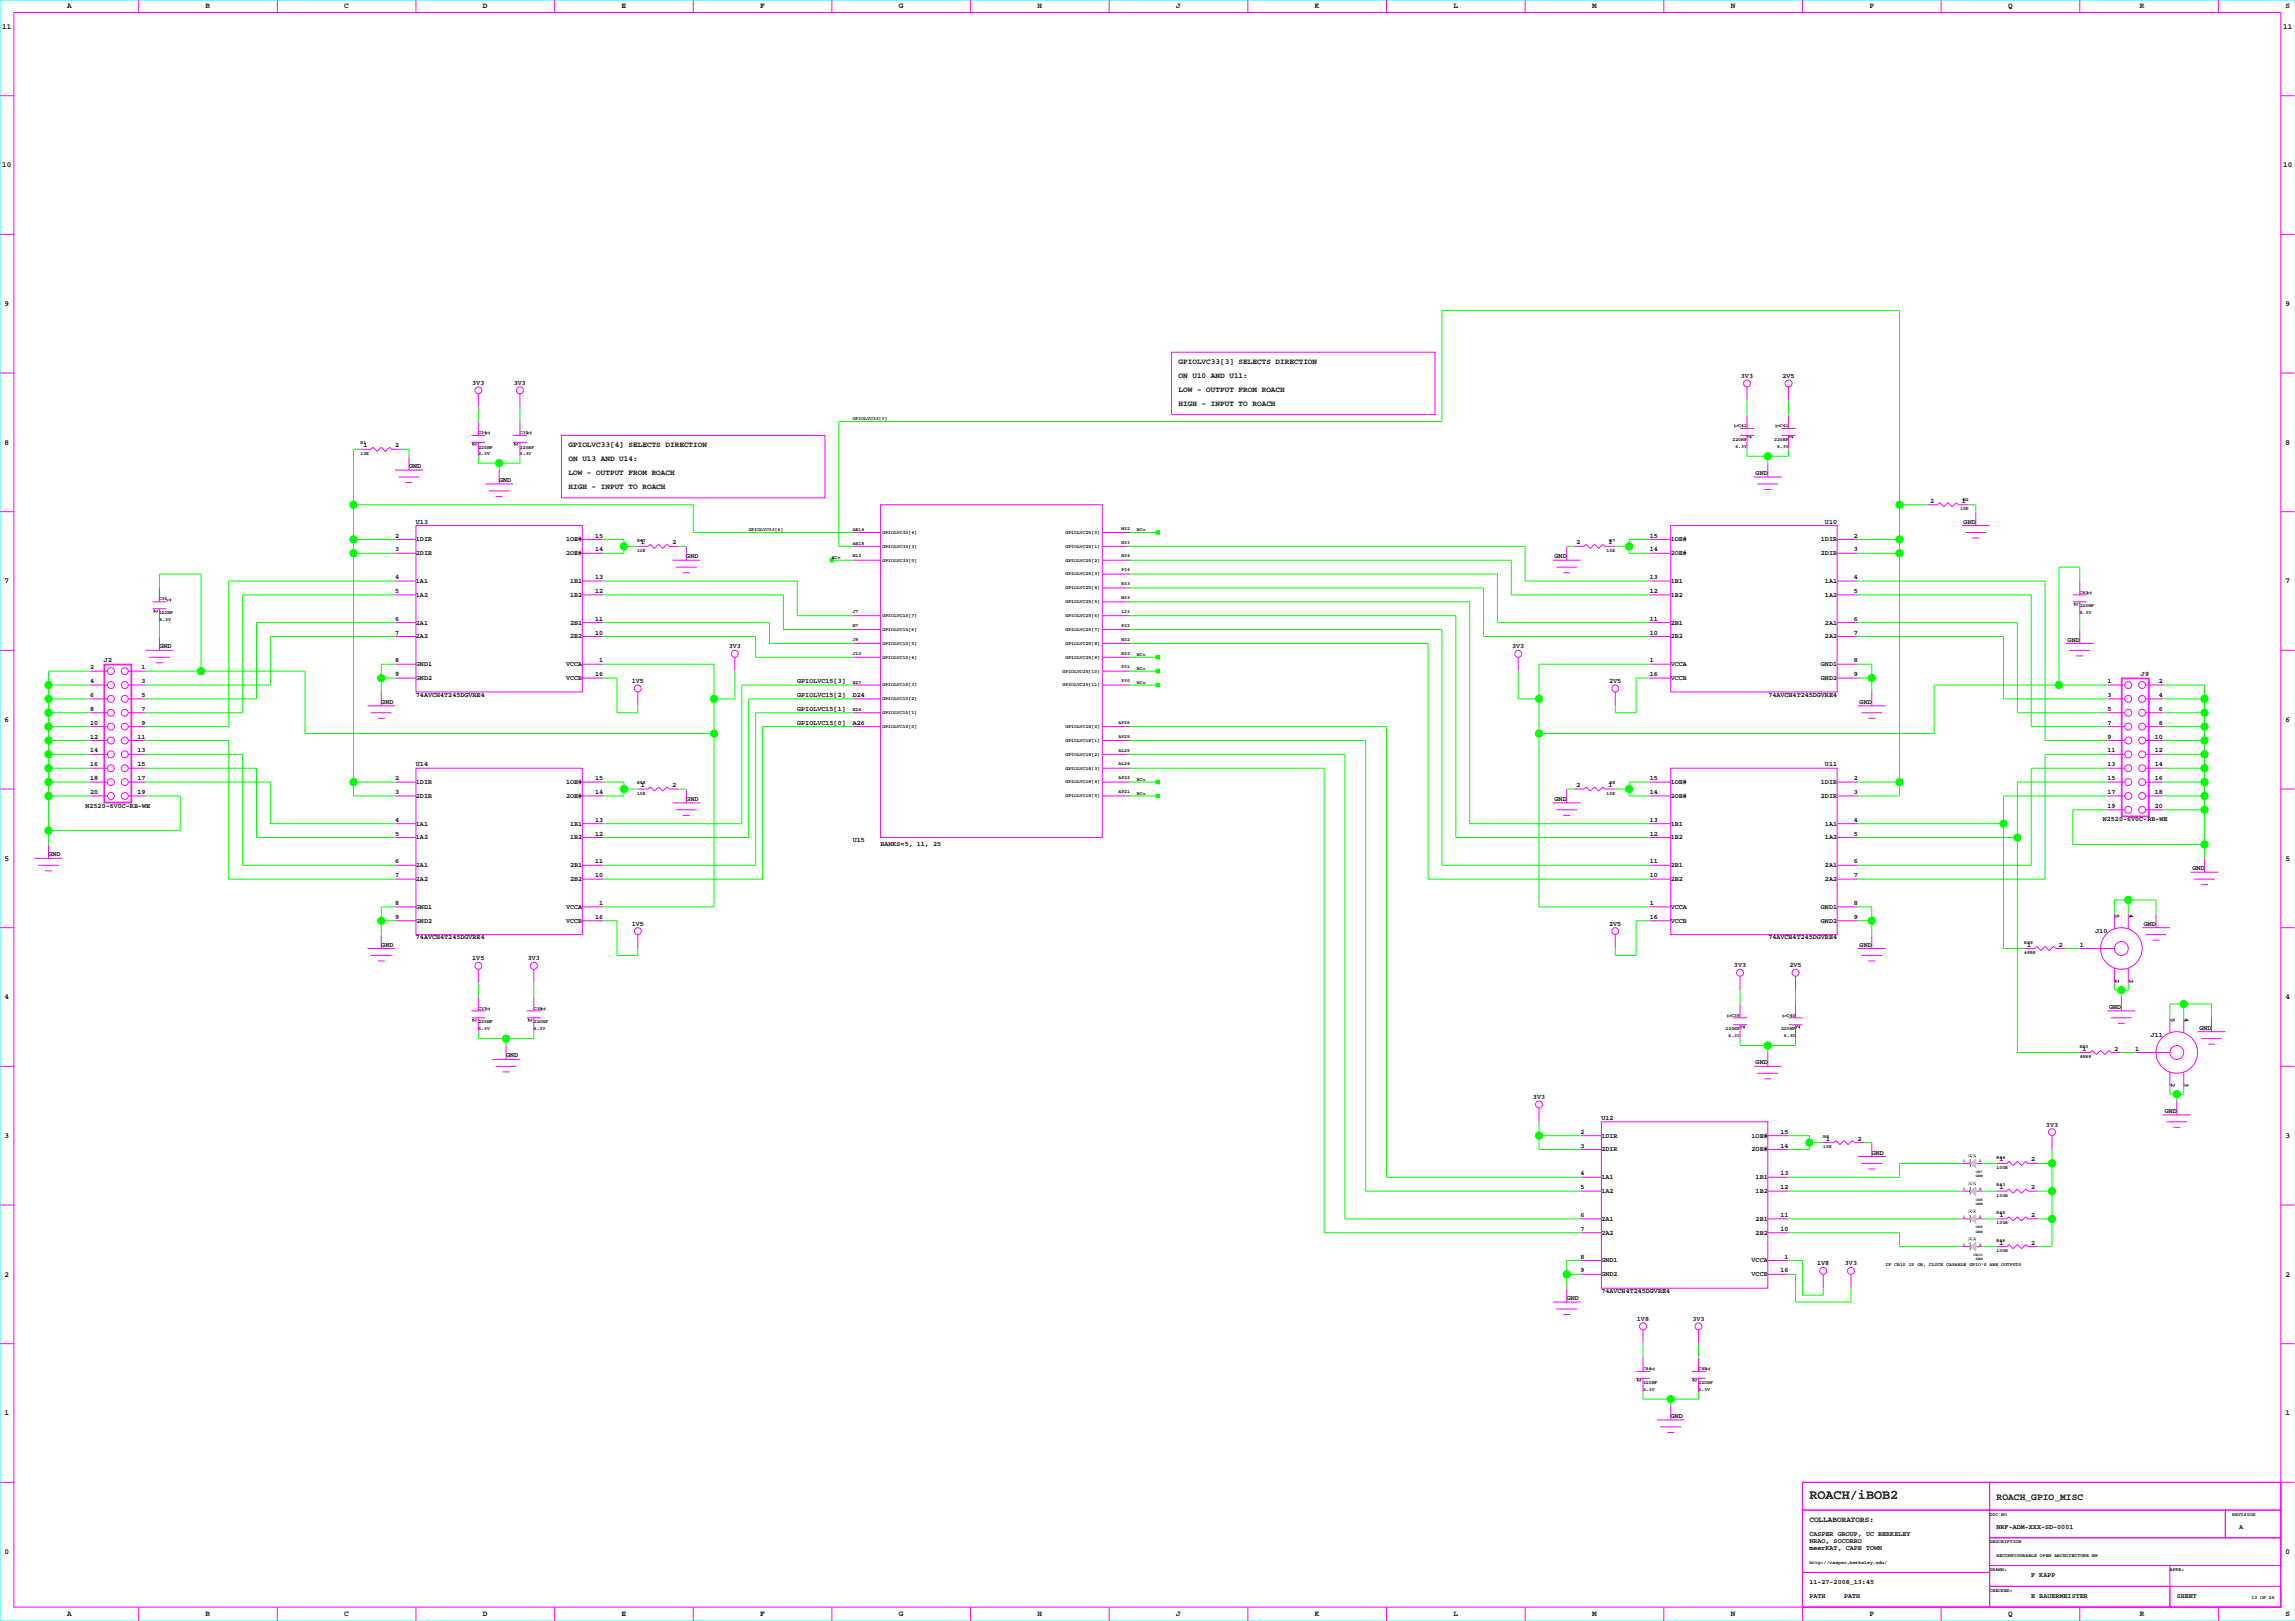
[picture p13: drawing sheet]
<svg xmlns="http://www.w3.org/2000/svg" width="841mm" height="594mm" viewBox="0 0 841 594" stroke-linecap="round" stroke-linejoin="round" font-family="sans-serif">
<defs><g id="words">
<text font-size="4.9" x="662.8" y="549.2">ROACH/iBOB2</text>
<text font-size="3.5" x="731.4" y="549.6">ROACH_GPIO_MISC</text>
<g font-size="2.8">
<text x="24.5" y="2.8">A</text>
<text x="75.3" y="2.8">B</text>
<text x="126.1" y="2.8">C</text>
<text x="176.9" y="2.8">D</text>
<text x="227.7" y="2.8">E</text>
<text x="278.5" y="2.8">F</text>
<text x="329.3" y="2.8">G</text>
<text x="380.1" y="2.8">H</text>
<text x="430.9" y="2.8">J</text>
<text x="481.6" y="2.8">K</text>
<text x="532.4" y="2.8">L</text>
<text x="583.2" y="2.8">M</text>
<text x="634" y="2.8">N</text>
<text x="684.8" y="2.8">P</text>
<text x="735.6" y="2.8">Q</text>
<text x="783.8" y="2.8">R</text>
<text x="837.2" y="2.8">S</text>
<text x=".8" y="10.5">11</text>
<text x="836.3" y="10.5">11</text>
<text x=".8" y="61.2">10</text>
<text x="836.3" y="61.2">10</text>
<text x="1.7" y="112">9</text>
<text x="837.2" y="112">9</text>
<text x="431.7" y="133.3">GPIOLVC33[3] SELECTS DIRECTION</text>
<text x="431.7" y="143.4">LOW - OUTPUT FROM ROACH</text>
<text x="431.7" y="138.4">ON U10 AND U11:</text>
<text x="431.7" y="148.5">HIGH - INPUT TO ROACH</text>
<text x="1.7" y="162.8">8</text>
<text x="208.2" y="163.8">GPIOLVC33[4] SELECTS DIRECTION</text>
<text x="837.2" y="162.8">8</text>
<text x="208.2" y="168.8">ON U13 AND U14:</text>
<text x="208.2" y="173.9">LOW - OUTPUT FROM ROACH</text>
<text x="208.2" y="179">HIGH - INPUT TO ROACH</text>
<text x="1.7" y="213.6">7</text>
<text x="837.2" y="213.6">7</text>
<text x="1.7" y="264.4">6</text>
<text x="837.2" y="264.4">6</text>
<text x="1.7" y="315.2">5</text>
<text x="837.2" y="315.2">5</text>
<text x="1.7" y="366">4</text>
<text x="837.2" y="366">4</text>
<text x="1.7" y="416.8">3</text>
<text x="837.2" y="416.8">3</text>
<text x="1.7" y="467.5">2</text>
<text x="837.2" y="467.5">2</text>
<text x="1.7" y="518.3">1</text>
<text x="837.2" y="518.3">1</text>
<text x="662.8" y="557.4">COLLABORATORS:</text>
<text x="1.7" y="569.1">0</text>
<text x="837.2" y="569.1">0</text>
<text x="24.5" y="592">A</text>
<text x="75.3" y="592">B</text>
<text x="126.1" y="592">C</text>
<text x="176.9" y="592">D</text>
<text x="227.7" y="592">E</text>
<text x="278.5" y="592">F</text>
<text x="329.3" y="592">G</text>
<text x="380.1" y="592">H</text>
<text x="430.9" y="592">J</text>
<text x="481.6" y="592">K</text>
<text x="532.4" y="592">L</text>
<text x="583.2" y="592">M</text>
<text x="634" y="592">N</text>
<text x="684.8" y="592">P</text>
<text x="735.6" y="592">Q</text>
<text x="783.8" y="592">R</text>
<text x="837.2" y="592">S</text>
</g>
<g font-size="2.5">
<text x="173" y="141">3V3</text>
<text x="188.2" y="141">3V3</text>
<text x="637.7" y="138.5">3V3</text>
<text x="652.9" y="138.5">2V5</text>
<text x="635.3" y="155.5" transform="rotate(90 635.3 155.5)">1</text>
<text x="650.5" y="155.5" transform="rotate(90 650.5 155.5)">1</text>
<text x="179.5" y="159.5" transform="rotate(-90 179.5 159.5)">1</text>
<text x="194.7" y="159.5" transform="rotate(-90 194.7 159.5)">1</text>
<text x="641.6" y="161" transform="rotate(-90 641.6 161)">2</text>
<text x="656.9" y="161" transform="rotate(-90 656.9 161)">2</text>
<text x="133.1" y="163.9">1</text>
<text x="144.7" y="163.9">2</text>
<text x="173.1" y="162" transform="rotate(90 173.1 162)">2</text>
<text x="188.4" y="162" transform="rotate(90 188.4 162)">2</text>
<text x="149.8" y="171.5">GND</text>
<text x="182.8" y="176.6">GND</text>
<text x="643.1" y="174">GND</text>
<text x="707" y="184.2">2</text>
<text x="718.7" y="184.2">1</text>
<text x="152.4" y="191.8">U13</text>
<text x="668.5" y="191.8">U10</text>
<text x="719.3" y="191.8">GND</text>
<text x="144.7" y="196.9">2</text>
<text x="218" y="196.9">15</text>
<text x="604.4" y="196.9">15</text>
<text x="679.1" y="196.9">2</text>
<text x="144.7" y="202">3</text>
<text x="152.4" y="203.3">2DIR</text>
<text x="152.4" y="198.3">1DIR</text>
<text x="207.4" y="198.3">1OE#</text>
<text x="207.4" y="203.3">2OE#</text>
<text x="218" y="202">14</text>
<text x="234.7" y="199.4">1</text>
<text x="246.3" y="199.4">2</text>
<text x="577.5" y="199.4">2</text>
<text x="589.1" y="199.4">1</text>
<text x="604.4" y="202">14</text>
<text x="612" y="198.3">1OE#</text>
<text x="612" y="203.3">2OE#</text>
<text x="667" y="203.3">2DIR</text>
<text x="667" y="198.3">1DIR</text>
<text x="679.1" y="202">3</text>
<text x="251.4" y="204.5">GND</text>
<text x="569.5" y="204.5">GND</text>
<text x="144.7" y="212.1">4</text>
<text x="152.4" y="213.5">1A1</text>
<text x="208.9" y="213.5">1B1</text>
<text x="218" y="212.1">13</text>
<text x="604.4" y="212.1">13</text>
<text x="612" y="213.5">1B1</text>
<text x="668.5" y="213.5">1A1</text>
<text x="679.1" y="212.1">4</text>
<text x="62.7" y="220.4" transform="rotate(-90 62.7 220.4)">1</text>
<text x="144.7" y="217.2">5</text>
<text x="152.4" y="218.6">1A2</text>
<text x="208.9" y="218.6">1B2</text>
<text x="218" y="217.2">12</text>
<text x="604.4" y="217.2">12</text>
<text x="612" y="218.6">1B2</text>
<text x="668.5" y="218.6">1A2</text>
<text x="679.1" y="217.2">5</text>
<text x="759.7" y="220.4" transform="rotate(90 759.7 220.4)">2</text>
<text x="766.1" y="217.9" transform="rotate(-90 766.1 217.9)">1</text>
<text x="56.3" y="223" transform="rotate(90 56.3 223)">2</text>
<text x="144.7" y="227.3">6</text>
<text x="218" y="227.3">11</text>
<text x="604.4" y="227.3">11</text>
<text x="679.1" y="227.3">6</text>
<text x="144.7" y="232.4">7</text>
<text x="152.4" y="233.8">2A2</text>
<text x="152.4" y="228.7">2A1</text>
<text x="208.9" y="228.7">2B1</text>
<text x="208.9" y="233.8">2B2</text>
<text x="218" y="232.4">10</text>
<text x="604.4" y="232.4">10</text>
<text x="612" y="228.7">2B1</text>
<text x="612" y="233.8">2B2</text>
<text x="668.5" y="233.8">2A2</text>
<text x="668.5" y="228.7">2A1</text>
<text x="679.1" y="232.4">7</text>
<text x="58.4" y="237.5">GND</text>
<text x="267" y="237.5">3V3</text>
<text x="553.9" y="237.5">3V3</text>
<text x="757.4" y="235">GND</text>
<text x="33" y="245.1">2</text>
<text x="38.1" y="242.6">J2</text>
<text x="51.8" y="245.1">1</text>
<text x="144.7" y="242.6">8</text>
<text x="152.4" y="244">GND1</text>
<text x="207.4" y="244">VCCA</text>
<text x="219.4" y="242.6">1</text>
<text x="604.4" y="242.6">1</text>
<text x="612" y="244">VCCA</text>
<text x="667" y="244">GND1</text>
<text x="679.1" y="242.6">8</text>
<text x="33" y="250.2">4</text>
<text x="51.8" y="250.2">3</text>
<text x="144.7" y="247.7">9</text>
<text x="152.4" y="249.1">GND2</text>
<text x="207.4" y="249.1">VCCB</text>
<text x="218" y="247.7">16</text>
<text x="231.4" y="250.2">1V5</text>
<text x="292" y="250.2">GPIOLVC15[3]</text>
<text x="589.5" y="250.2">2V5</text>
<text x="604.4" y="247.7">16</text>
<text x="612" y="249.1">VCCB</text>
<text x="667" y="249.1">GND2</text>
<text x="679.1" y="247.7">9</text>
<text x="772" y="250.2">1</text>
<text x="784.3" y="247.7">J9</text>
<text x="790.8" y="250.2">2</text>
<text x="33" y="255.3">6</text>
<text x="51.8" y="255.3">5</text>
<text x="139.7" y="257.8">GND</text>
<text x="152.4" y="255.1">74AVCH4T245DGVRE4</text>
<text x="292" y="255.3">GPIOLVC15[2]</text>
<text x="312.3" y="255.3">D24</text>
<text x="647.8" y="255.1">74AVCH4T245DGVRE4</text>
<text x="681.2" y="257.8">GND</text>
<text x="772" y="255.3">3</text>
<text x="790.8" y="255.3">4</text>
<text x="33" y="260.4">8</text>
<text x="51.8" y="260.4">7</text>
<text x="292" y="260.4">GPIOLVC15[1]</text>
<text x="772" y="260.4">5</text>
<text x="790.8" y="260.4">6</text>
<text x="33" y="265.4">10</text>
<text x="51.8" y="265.4">9</text>
<text x="292" y="265.4">GPIOLVC15[0]</text>
<text x="312.3" y="265.4">A26</text>
<text x="772" y="265.4">7</text>
<text x="790.8" y="265.4">8</text>
<text x="33" y="275.6">14</text>
<text x="33" y="270.5">12</text>
<text x="50.4" y="275.6">13</text>
<text x="50.4" y="270.5">11</text>
<text x="772" y="275.6">11</text>
<text x="772" y="270.5">9</text>
<text x="789.3" y="275.6">12</text>
<text x="789.3" y="270.5">10</text>
<text x="33" y="280.7">16</text>
<text x="50.4" y="280.7">15</text>
<text x="152.4" y="280.7">U14</text>
<text x="668.5" y="280.7">U11</text>
<text x="772" y="280.7">13</text>
<text x="789.3" y="280.7">14</text>
<text x="33" y="285.8">18</text>
<text x="50.4" y="285.8">17</text>
<text x="144.7" y="285.8">2</text>
<text x="152.4" y="287.1">1DIR</text>
<text x="207.4" y="287.1">1OE#</text>
<text x="218" y="285.8">15</text>
<text x="604.4" y="285.8">15</text>
<text x="612" y="287.1">1OE#</text>
<text x="667" y="287.1">1DIR</text>
<text x="679.1" y="285.8">2</text>
<text x="772" y="285.8">15</text>
<text x="789.3" y="285.8">16</text>
<text x="33" y="290.8">20</text>
<text x="50.4" y="290.8">19</text>
<text x="144.7" y="290.8">3</text>
<text x="152.4" y="292.2">2DIR</text>
<text x="207.4" y="292.2">2OE#</text>
<text x="218" y="290.8">14</text>
<text x="234.7" y="288.3">1</text>
<text x="246.3" y="288.3">2</text>
<text x="251.4" y="293.4">GND</text>
<text x="569.5" y="293.4">GND</text>
<text x="577.5" y="288.3">2</text>
<text x="589.1" y="288.3">1</text>
<text x="604.4" y="290.8">14</text>
<text x="612" y="292.2">2OE#</text>
<text x="667" y="292.2">2DIR</text>
<text x="679.1" y="290.8">3</text>
<text x="772" y="290.8">17</text>
<text x="789.3" y="290.8">18</text>
<text x="31.3" y="295.8">N2520-6V0C-RB-WE</text>
<text x="772" y="295.9">19</text>
<text x="789.3" y="295.9">20</text>
<text x="144.7" y="301">4</text>
<text x="152.4" y="302.4">1A1</text>
<text x="208.9" y="302.4">1B1</text>
<text x="218" y="301">13</text>
<text x="604.4" y="301">13</text>
<text x="612" y="302.4">1B1</text>
<text x="668.5" y="302.4">1A1</text>
<text x="679.1" y="301">4</text>
<text x="770.3" y="300.9">N2520-6V0C-RB-WE</text>
<text x="144.7" y="306.1">5</text>
<text x="152.4" y="307.5">1A2</text>
<text x="208.9" y="307.5">1B2</text>
<text x="218" y="306.1">12</text>
<text x="312.3" y="308.5">U15</text>
<text x="322.5" y="309.7">BANKS=5, 11, 25</text>
<text x="604.4" y="306.1">12</text>
<text x="612" y="307.5">1B2</text>
<text x="668.5" y="307.5">1A2</text>
<text x="679.1" y="306.1">5</text>
<text x="17.8" y="313.7">GND</text>
<text x="144.7" y="316.2">6</text>
<text x="152.4" y="317.6">2A1</text>
<text x="208.9" y="317.6">2B1</text>
<text x="218" y="316.2">11</text>
<text x="604.4" y="316.2">11</text>
<text x="612" y="317.6">2B1</text>
<text x="668.5" y="317.6">2A1</text>
<text x="679.1" y="316.2">6</text>
<text x="144.7" y="321.3">7</text>
<text x="152.4" y="322.7">2A2</text>
<text x="208.9" y="322.7">2B2</text>
<text x="218" y="321.3">10</text>
<text x="604.4" y="321.3">10</text>
<text x="612" y="322.7">2B2</text>
<text x="668.5" y="322.7">2A2</text>
<text x="679.1" y="321.3">7</text>
<text x="803.1" y="318.8">GND</text>
<text x="144.7" y="331.5">8</text>
<text x="152.4" y="332.9">GND1</text>
<text x="207.4" y="332.9">VCCA</text>
<text x="219.4" y="331.5">1</text>
<text x="604.4" y="331.5">1</text>
<text x="612" y="332.9">VCCA</text>
<text x="667" y="332.9">GND1</text>
<text x="679.1" y="331.5">8</text>
<text x="774.8" y="334.7" transform="rotate(90 774.8 334.7)">5</text>
<text x="779.9" y="334.7" transform="rotate(90 779.9 334.7)">4</text>
<text x="144.7" y="336.5">9</text>
<text x="152.4" y="337.9">GND2</text>
<text x="207.4" y="337.9">VCCB</text>
<text x="218" y="336.5">16</text>
<text x="231.4" y="339.1">1V5</text>
<text x="589.5" y="339.1">2V5</text>
<text x="604.4" y="336.5">16</text>
<text x="612" y="337.9">VCCB</text>
<text x="667" y="337.9">GND2</text>
<text x="679.1" y="336.5">9</text>
<text x="767.5" y="341.6">J10</text>
<text x="785.3" y="339.1">GND</text>
<text x="139.7" y="346.7">GND</text>
<text x="152.4" y="344">74AVCH4T245DGVRE4</text>
<text x="647.8" y="344">74AVCH4T245DGVRE4</text>
<text x="681.2" y="346.7">GND</text>
<text x="742.6" y="346.7">1</text>
<text x="754.2" y="346.7">2</text>
<text x="761.8" y="346.7">1</text>
<text x="173" y="351.8">1V5</text>
<text x="193.3" y="351.8">3V3</text>
<text x="635.2" y="354.3">3V3</text>
<text x="655.5" y="354.3">2V5</text>
<text x="774.8" y="358.6" transform="rotate(90 774.8 358.6)">2</text>
<text x="779.9" y="358.6" transform="rotate(90 779.9 358.6)">3</text>
<text x="179.5" y="370.3" transform="rotate(-90 179.5 370.3)">1</text>
<text x="199.8" y="370.3" transform="rotate(-90 199.8 370.3)">1</text>
<text x="632.8" y="371.3" transform="rotate(90 632.8 371.3)">1</text>
<text x="653.1" y="371.3" transform="rotate(90 653.1 371.3)">1</text>
<text x="772.6" y="369.6">GND</text>
<text x="173.1" y="372.8" transform="rotate(90 173.1 372.8)">2</text>
<text x="193.4" y="372.8" transform="rotate(90 193.4 372.8)">2</text>
<text x="639.1" y="376.8" transform="rotate(-90 639.1 376.8)">2</text>
<text x="659.4" y="376.8" transform="rotate(-90 659.4 376.8)">2</text>
<text x="795.2" y="372.8" transform="rotate(90 795.2 372.8)">5</text>
<text x="800.2" y="372.8" transform="rotate(90 800.2 372.8)">4</text>
<text x="805.6" y="377.2">GND</text>
<text x="787.9" y="379.7">J11</text>
<text x="185.4" y="387.3">GND</text>
<text x="643.1" y="389.9">GND</text>
<text x="762.9" y="384.8">1</text>
<text x="774.5" y="384.8">2</text>
<text x="782.1" y="384.8">1</text>
<text x="795.2" y="396.7" transform="rotate(90 795.2 396.7)">2</text>
<text x="800.2" y="396.7" transform="rotate(90 800.2 396.7)">3</text>
<text x="561.5" y="402.6">3V3</text>
<text x="792.9" y="407.6">GND</text>
<text x="586.6" y="410.2">U12</text>
<text x="749.4" y="412.7">3V3</text>
<text x="579" y="415.3">2</text>
<text x="586.6" y="416.7">1DIR</text>
<text x="641.6" y="416.7">1OE#</text>
<text x="652.2" y="415.3">15</text>
<text x="668.9" y="417.8">1</text>
<text x="680.6" y="417.8">2</text>
<text x="579" y="420.3">3</text>
<text x="586.6" y="421.7">2DIR</text>
<text x="641.6" y="421.7">2OE#</text>
<text x="652.2" y="420.3">14</text>
<text x="685.6" y="422.9">GND</text>
<text x="732.4" y="425.4">1</text>
<text x="744.1" y="425.4">2</text>
<text x="579" y="430.5">4</text>
<text x="586.6" y="431.9">1A1</text>
<text x="643.1" y="431.9">1B1</text>
<text x="652.2" y="430.5">13</text>
<text x="579" y="435.6">5</text>
<text x="586.6" y="437">1A2</text>
<text x="643.1" y="437">1B2</text>
<text x="652.2" y="435.6">12</text>
<text x="732.4" y="435.6">1</text>
<text x="744.1" y="435.6">2</text>
<text x="579" y="445.7">6</text>
<text x="586.6" y="447.1">2A1</text>
<text x="643.1" y="447.1">2B1</text>
<text x="652.2" y="445.7">11</text>
<text x="732.4" y="445.7">1</text>
<text x="744.1" y="445.7">2</text>
<text x="579" y="450.8">7</text>
<text x="586.6" y="452.2">2A2</text>
<text x="643.1" y="452.2">2B2</text>
<text x="652.2" y="450.8">10</text>
<text x="732.4" y="455.9">1</text>
<text x="744.1" y="455.9">2</text>
<text x="579" y="461">8</text>
<text x="653.7" y="461">1</text>
<text x="579" y="466.1">9</text>
<text x="586.6" y="462.4">GND1</text>
<text x="586.6" y="467.4">GND2</text>
<text x="641.6" y="462.4">VCCA</text>
<text x="641.6" y="467.4">VCCB</text>
<text x="652.2" y="466.1">16</text>
<text x="665.6" y="463.5">1V8</text>
<text x="675.8" y="463.5">3V3</text>
<text x="586.6" y="473.5">74AVCH4T245DGVRE4</text>
<text x="573.9" y="476.2">GND</text>
<text x="599.6" y="483.8">1V8</text>
<text x="619.9" y="483.8">3V3</text>
<text x="606.1" y="502.3" transform="rotate(-90 606.1 502.3)">1</text>
<text x="626.4" y="502.3" transform="rotate(-90 626.4 502.3)">1</text>
<text x="599.8" y="504.8" transform="rotate(90 599.8 504.8)">2</text>
<text x="620.1" y="504.8" transform="rotate(90 620.1 504.8)">2</text>
<text x="612" y="519.4">GND</text>
<text x="662.8" y="562.6">CASPER GROUP, UC BERKELEY</text>
<text x="731.4" y="560">NRF-ADM-XXX-SD-0001</text>
<text x="820.2" y="560">A</text>
<text x="662.8" y="565.1">NRAO, SOCORRO</text>
<text x="662.8" y="567.6">meerKAT, CAPE TOWN</text>
<text x="662.8" y="580.3">11-27-2008_13:45</text>
<text x="744.1" y="577.8">F KAPP</text>
<text x="662.8" y="585.4">PATH</text>
<text x="675.5" y="585.4">PATH</text>
<text x="744.1" y="585.4">E BAUERMEISTER</text>
<text x="797.4" y="585.4">SHEET</text>
</g>
<g font-size="1.8">
<text x="312.3" y="153.9">GPIOLVC33[3]</text>
<text x="175.2" y="159">C34</text>
<text x="190.5" y="159">C35</text>
<text x="634.6" y="161.5">220NF</text>
<text x="636.8" y="156.4">C42</text>
<text x="649.9" y="161.5">220NF</text>
<text x="652" y="156.4">C41</text>
<text x="132" y="166.6">10K</text>
<text x="132" y="162.8">R1</text>
<text x="175.2" y="166.6">6.3V</text>
<text x="175.2" y="164.3">220NF</text>
<text x="190.5" y="164.3">220NF</text>
<text x="190.5" y="166.6">6.3V</text>
<text x="635.7" y="164.1">6.3V</text>
<text x="650.9" y="164.1">6.3V</text>
<text x="719.1" y="183.4">R2</text>
<text x="718" y="186.9">10K</text>
<text x="274.3" y="194.5">GPIOLVC33[4]</text>
<text x="312.3" y="194.5">AE14</text>
<text x="323.3" y="195.5">GPIOLVC33[4]</text>
<text x="390.3" y="195.5">GPIOLVC25[0]</text>
<text x="410.8" y="194">M32</text>
<text x="416.5" y="194.5">NC=</text>
<text x="233.4" y="198.3">R47</text>
<text x="233.4" y="202.2">10K</text>
<text x="312.3" y="199.6">AE18</text>
<text x="323.3" y="200.6">GPIOLVC33[3]</text>
<text x="390.3" y="200.6">GPIOLVC25[1]</text>
<text x="410.8" y="199.1">N33</text>
<text x="588.5" y="202.2">10K</text>
<text x="589.6" y="198.3">R7</text>
<text x="304.7" y="204.7">NC=</text>
<text x="312.3" y="204.2">H12</text>
<text x="323.3" y="205.7">GPIOLVC33[0]</text>
<text x="390.3" y="205.7">GPIOLVC25[2]</text>
<text x="410.8" y="204.2">N34</text>
<text x="410.8" y="209.3">P34</text>
<text x="390.3" y="215.8">GPIOLVC25[4]</text>
<text x="390.3" y="210.8">GPIOLVC25[3]</text>
<text x="410.8" y="214.3">R33</text>
<text x="58.2" y="219.9">C36</text>
<text x="390.3" y="220.9">GPIOLVC25[5]</text>
<text x="410.8" y="219.4">M33</text>
<text x="761.8" y="217.4">C43</text>
<text x="58.2" y="225">220NF</text>
<text x="58.4" y="227.5">6.3V</text>
<text x="312.3" y="224.5">J7</text>
<text x="323.3" y="226">GPIOLVC15[7]</text>
<text x="390.3" y="226">GPIOLVC25[6]</text>
<text x="410.8" y="224.5">L33</text>
<text x="761.8" y="222.5">220NF</text>
<text x="761.8" y="225">6.3V</text>
<text x="312.3" y="229.6">H7</text>
<text x="323.3" y="231.1">GPIOLVC15[6]</text>
<text x="390.3" y="231.1">GPIOLVC25[7]</text>
<text x="410.8" y="229.6">P32</text>
<text x="312.3" y="239.7">J10</text>
<text x="312.3" y="234.7">J9</text>
<text x="323.3" y="236.2">GPIOLVC15[5]</text>
<text x="390.3" y="236.2">GPIOLVC25[8]</text>
<text x="410.8" y="234.7">N32</text>
<text x="410.8" y="239.7">R32</text>
<text x="323.3" y="241.2">GPIOLVC15[4]</text>
<text x="390.3" y="241.2">GPIOLVC25[9]</text>
<text x="410.8" y="244.8">P31</text>
<text x="416.5" y="240.2">NC=</text>
<text x="416.5" y="245.3">NC=</text>
<text x="312.3" y="250.4">B27</text>
<text x="323.3" y="251.4">GPIOLVC15[3]</text>
<text x="389.2" y="251.4">GPIOLVC25[11]</text>
<text x="389.2" y="246.3">GPIOLVC25[10]</text>
<text x="410.8" y="249.9">P30</text>
<text x="416.5" y="250.4">NC=</text>
<text x="323.3" y="256.5">GPIOLVC15[2]</text>
<text x="312.3" y="260.6">E24</text>
<text x="323.3" y="261.6">GPIOLVC15[1]</text>
<text x="323.3" y="266.6">GPIOLVC15[0]</text>
<text x="390.3" y="266.6">GPIOLVC18[0]</text>
<text x="409.7" y="265.1">AP26</text>
<text x="390.3" y="271.7">GPIOLVC18[1]</text>
<text x="409.7" y="270.2">AP25</text>
<text x="409.7" y="275.3">AL25</text>
<text x="390.3" y="281.9">GPIOLVC18[3]</text>
<text x="390.3" y="276.8">GPIOLVC18[2]</text>
<text x="409.7" y="280.4">AL24</text>
<text x="233.4" y="287.2">R48</text>
<text x="390.3" y="287">GPIOLVC18[4]</text>
<text x="409.7" y="285.4">AP22</text>
<text x="416.5" y="286">NC=</text>
<text x="589.6" y="287.2">R8</text>
<text x="233.4" y="291">10K</text>
<text x="390.3" y="292">GPIOLVC18[5]</text>
<text x="409.7" y="290.5">AP21</text>
<text x="416.5" y="291">NC=</text>
<text x="588.5" y="291">10K</text>
<text x="741.5" y="345.6">R49</text>
<text x="741.5" y="349.4">49R9</text>
<text x="175.2" y="369.8">C37</text>
<text x="195.5" y="369.8">C38</text>
<text x="175.2" y="374.8">220NF</text>
<text x="175.2" y="377.4">6.3V</text>
<text x="195.5" y="377.4">6.3V</text>
<text x="195.5" y="374.8">220NF</text>
<text x="632.1" y="377.4">220NF</text>
<text x="634.2" y="372.5">C39</text>
<text x="652.4" y="377.4">220NF</text>
<text x="654.5" y="372.5">C40</text>
<text x="633.2" y="379.9">6.3V</text>
<text x="653.5" y="379.9">6.3V</text>
<text x="761.8" y="383.7">R50</text>
<text x="761.8" y="387.5">49R9</text>
<text x="667.9" y="416.7">R9</text>
<text x="667.9" y="420.5">10K</text>
<text x="731.4" y="424.4">R44</text>
<text x="731.4" y="428.2">100R</text>
<text x="731.4" y="434.5">R43</text>
<text x="731.4" y="438.3">100R</text>
<text x="731.4" y="448.5">100R</text>
<text x="731.4" y="444.7">R45</text>
<text x="731.4" y="454.8">R46</text>
<text x="731.4" y="458.6">100R</text>
<text x="690.7" y="463.7">IF CR10 IS ON, CLOCK CAPABLE GPIO'S ARE OUTPUTS</text>
<text x="601.8" y="501.8">C44</text>
<text x="622.2" y="501.8">C45</text>
<text x="601.8" y="506.9">220NF</text>
<text x="601.8" y="509.4">6.3V</text>
<text x="622.2" y="509.4">6.3V</text>
<text x="622.2" y="506.9">220NF</text>
<text x="728.8" y="555.1">DOC NO</text>
<text x="817.7" y="555.1">REVISION</text>
<text x="728.8" y="565.3">DESCRIPTION</text>
<text x="662.8" y="572.9">http://casper.berkeley.edu/</text>
<text x="728.8" y="575.4">DRAWN:</text>
<text x="731.4" y="570.4">RECONFIGURABLE OPEN ARCHITECTURE HW</text>
<text x="794.8" y="575.4">APPR:</text>
<text x="728.8" y="583.1">CHECKED:</text>
<text x="824.7" y="585.6">13 OF 25</text>
</g>
<g font-size="1.4">
<text x="719.1" y="425.7">1</text>
<text x="725" y="425.7">2</text>
<text x="723.7" y="431.2">GRN</text>
<text x="723.7" y="429.6">CR7</text>
<text x="719.1" y="435.9">1</text>
<text x="725" y="435.9">2</text>
<text x="723.7" y="439.8">CR8</text>
<text x="723.7" y="441.3">GRN</text>
<text x="719.1" y="446">1</text>
<text x="723.7" y="450">CR9</text>
<text x="725" y="446">2</text>
<text x="723.7" y="451.5">GRN</text>
<text x="719.1" y="456.2">1</text>
<text x="722.9" y="460.1">CR10</text>
<text x="723.7" y="461.6">GRN</text>
<text x="725" y="456.2">2</text>
</g>
</g></defs>
<path d="M840.7 0h-840.7v593.7h840.7" fill="none" stroke="#0ff" stroke-width=".37"/>
<g fill="none" stroke="#f0f" stroke-width=".37">
<path d="M50.8 0v4.6M101.6 0v4.6M152.4 0v4.6M203.2 0v4.6M253.9 0v4.6M304.7 0v4.6M355.5 0v4.6M406.3 0v4.6M457.1 0v4.6M507.9 0v4.6M558.7 0v4.6M609.5 0v4.6"/>
<path d="M660.2 0v4.6M711 0v4.6M761.8 0v4.6M812.6 0v4.6M5.1 4.6h830.4v584h-830.4zM0 35.1h5.1M835.5 35.1h5M0 85.8h5.1M835.5 85.8h5M0 136.6h5.1M429.2 129h96.5v22.9h-96.5zM835.5 136.6h5"/>
<path d="M172.7 159.5h5.1M175.2 144.2v5.1M175.2 154.4v5.1M187.9 159.5h5.1M190.5 144.2v5.1M190.5 154.4v5.1M205.7 159.5h96.5v22.8h-96.5zM637.4 156.9h5.1M637.4 159.5h5.1M639.9 141.7v5.1M639.9 151.9v5M639.9 159.5v5.1"/>
<path d="M652.6 156.9h5.1M652.6 159.5h5.1M655.2 141.7v5.1M655.2 151.9v5M655.2 159.5v5.1M132.1 164.6h3.8l.7-.8 1.5 1.5 1.6-1.5 1.5 1.5 1.5-1.5 .8 .8h3.8M144.7 172.2h10.2M146 174.7h7.6M148.6 176.8h2.5M149.8 167.1v5.1M172.7 162h5.1M175.2 162v5.1"/>
<path d="M177.8 177.3h10.1M179 179.8h7.6M182.8 172.2v5.1M187.9 162h5.1M190.5 162v5.1M642.5 174.7h10.1M643.7 177.3h7.7M646.3 179.3h2.5M647.6 169.6v5.1M0 187.4h5.1M144.7 197.6h7.7M152.4 192.5h60.9v60.9h-60.9z"/>
<path d="M181.6 181.8h2.5M213.3 197.6h7.6M312.3 195h10.2M322.5 184.9h81.3v121.9h-81.3zM403.8 195h10.1M604.4 197.6h7.6M612 192.5h60.9v60.9h-60.9zM672.9 197.6h7.7M706 184.9h3.8l.7-.8 1.6 1.5 1.5-1.5 1.5 1.5 1.5-1.5 .8 .8h3.8M718.7 192.5h10.1M719.9 195h7.6M722.5 197.1h2.5"/>
<path d="M723.7 187.4v5.1M835.5 187.4h5M58.4 215.4v5M144.7 217.9h7.7M144.7 212.8h7.7M144.7 202.7h7.7M213.3 217.9h7.6M213.3 212.8h7.6M213.3 202.7h7.6M233.6 200.1h3.8l.8-.7 1.5 1.5 1.5-1.5 1.6 1.5 1.5-1.5 .8 .7h3.8M246.3 205.2h10.2M247.6 207.7h7.6"/>
<path d="M250.1 209.8h2.6M251.4 200.1v5.1M312.3 205.2h10.2M312.3 200.1h10.2M403.8 205.2h10.1M403.8 200.1h10.1M403.8 215.4h10.1M403.8 210.3h10.1M568.8 205.2h10.2M570.1 207.7h7.6M572.6 209.8h2.6M573.9 200.1v5.1"/>
<path d="M576.4 200.1h3.9l.7-.7 1.5 1.5 1.6-1.5 1.5 1.5 1.5-1.5 .8 .7h3.8M604.4 217.9h7.6M604.4 212.8h7.6M604.4 202.7h7.6M672.9 217.9h7.7M672.9 212.8h7.7M672.9 202.7h7.7M759.3 217.9h5.1M761.8 212.8v5.1M0 238.2h5.1M53.3 238.2h10.2M55.9 220.4h5"/>
<path d="M55.9 223h5M58.4 223v5M58.4 233.1v5.1M144.7 233.1h7.7M144.7 228h7.7M213.3 233.1h7.6M213.3 228h7.6M312.3 235.7h10.2M312.3 225.5h10.2M312.3 230.6h10.2M403.8 235.7h10.1M403.8 220.4h10.1"/>
<path d="M403.8 225.5h10.1M403.8 230.6h10.1M604.4 233.1h7.6M604.4 228h7.6M672.9 233.1h7.7M672.9 228h7.7M756.7 235.7h10.2M758 238.2h7.6M759.3 220.4h5.1M761.8 220.4v5.1M761.8 230.6v5.1M835.5 238.2h5"/>
<path d="M33 245.8h6.4M33 250.9h6.4M33 256h6.4M38.1 243.3h10.1v50.8h-10.1zM38.3 243.5h9.7v50.3h-9.7zM47 245.8h6.3M47 250.9h6.3M47 256h6.3M54.6 240.7h7.6M57.1 242.8h2.6M134.6 258.5h10.1M139.7 253.4v5.1"/>
<path d="M144.7 243.3h7.7M144.7 248.4h7.7M213.3 243.3h7.6M213.3 248.4h7.6M233.6 253.4v5.1M269.2 240.7v5.1M312.3 240.7h10.2M312.3 250.9h10.2M312.3 256h10.2M403.8 240.7h10.1M403.8 245.8h10.1M403.8 250.9h10.1"/>
<path d="M556.1 240.7v5.1M591.7 253.4v5.1M604.4 243.3h7.6M604.4 248.4h7.6M672.9 243.3h7.7M672.9 248.4h7.7M680.6 258.5h10.1M685.6 253.4v5.1M760.6 240.2h2.5M772 250.9h6.3M772 256h6.3M777.1 248.4h10.1v50.8h-10.1z"/>
<path d="M777.3 248.6h9.7v50.3h-9.7zM786 250.9h6.3M786 256h6.3M33 261.1h6.4M33 266.1h6.4M33 271.2h6.4M33 276.3h6.4M47 261.1h6.3M47 266.1h6.3M47 271.2h6.3M47 276.3h6.3M135.9 261.1h7.6"/>
<path d="M138.4 263.1h2.5M312.3 261.1h10.2M312.3 266.1h10.2M403.8 266.1h10.1M403.8 271.2h10.1M403.8 276.3h10.1M681.8 261.1h7.7M684.4 263.1h2.5M772 261.1h6.3M772 266.1h6.3M772 271.2h6.3M772 276.3h6.3"/>
<path d="M786 261.1h6.3M786 266.1h6.3M786 271.2h6.3M786 276.3h6.3M0 289h5.1M33 291.5h6.4M33 286.5h6.4M33 281.4h6.4M47 291.5h6.3M47 286.5h6.3M47 281.4h6.3M144.7 291.5h7.7"/>
<path d="M144.7 286.5h7.7M152.4 281.4h60.9v60.9h-60.9zM213.3 291.5h7.6M213.3 286.5h7.6M233.6 289h3.8l.8-.8 1.5 1.6 1.5-1.6 1.6 1.6 1.5-1.6 .8 .8h3.8M246.3 294.1h10.2M247.6 296.6h7.6M250.1 298.6h2.6M251.4 289v5.1M403.8 291.5h10.1M403.8 286.5h10.1M403.8 281.4h10.1"/>
<path d="M568.8 294.1h10.2M570.1 296.6h7.6M572.6 298.6h2.6M573.9 289v5.1M576.4 289h3.9l.7-.8 1.5 1.6 1.6-1.6 1.5 1.6 1.5-1.6 .8 .8h3.8M604.4 291.5h7.6M604.4 286.5h7.6M612 281.4h60.9v60.9h-60.9zM672.9 291.5h7.7M672.9 286.5h7.7M772 296.6h6.3M772 291.5h6.3"/>
<path d="M772 286.5h6.3M772 281.4h6.3M786 296.6h6.3M786 291.5h6.3M786 286.5h6.3M786 281.4h6.3M835.5 289h5M12.7 314.4h10.2M14 316.9h7.6M16.5 319h2.5M17.8 309.3v5.1M144.7 316.9h7.7"/>
<path d="M144.7 306.8h7.7M144.7 301.7h7.7M213.3 316.9h7.6M213.3 306.8h7.6M213.3 301.7h7.6M604.4 316.9h7.6M604.4 306.8h7.6M604.4 301.7h7.6M672.9 316.9h7.7M672.9 306.8h7.7M672.9 301.7h7.7M802.5 319.5h10.1"/>
<path d="M807.5 314.4v5.1M0 339.8h5.1M144.7 322h7.7M144.7 332.2h7.7M144.7 337.2h7.7M213.3 322h7.6M213.3 332.2h7.6M213.3 337.2h7.6M604.4 322h7.6M604.4 332.2h7.6M604.4 337.2h7.6M672.9 322h7.7"/>
<path d="M672.9 332.2h7.7M672.9 337.2h7.7M774.5 334.7v5.6M779.6 334.7v5.6M784.7 339.8h10.1M789.8 334.7v5.1M803.7 322h7.6M806.3 324h2.5M835.5 339.8h5M134.6 347.4h10.1M135.9 349.9h7.6M138.4 352h2.5"/>
<path d="M139.7 342.3v5.1M175.2 355v5.1M195.5 355v5.1M233.6 342.3v5.1M591.7 342.3v5.1M637.4 357.6v5M657.7 357.6v5M680.6 347.4h10.1M681.8 349.9h7.7M684.4 352h2.5M685.6 342.3v5.1M741.5 347.4h3.8l.8-.8 1.5 1.6 1.5-1.6 1.6 1.6 1.5-1.6 .7 .8h3.8"/>
<path d="M761.8 347.4h12.7M769.4 347.4h.1M774.5 354.5v5.6M779.6 354.5v5.6M786 342.3h7.6M788.5 344.4h2.5M172.7 370.3h5.1M172.7 372.8h5.1M175.2 365.2v5.1M175.2 372.8v5.1M193 370.3h5.1M193 372.8h5.1"/>
<path d="M195.5 365.2v5.1M195.5 372.8v5.1M634.9 372.8h5M634.9 375.3h5M637.4 367.7v5.1M637.4 375.3v5.1M655.2 372.8h5M655.2 375.3h5M657.7 367.7v5.1M657.7 375.3v5.1M772 370.3h10.1M773.3 372.8h7.6"/>
<path d="M775.8 374.8h2.5M777.1 365.2v5.1M794.8 372.8v5.6M799.9 372.8v5.6M805 377.9h10.2M810.1 372.8v5.1M0 390.6h5.1M180.3 388h10.2M181.6 390.6h7.6M184.1 392.6h2.5M185.4 383v5M642.5 390.6h10.1"/>
<path d="M643.7 393.1h7.7M646.3 395.1h2.5M647.6 385.5v5.1M761.8 385.5h3.8l.8-.8 1.5 1.6 1.5-1.6 1.6 1.6 1.5-1.6 .8 .8h3.8M782.1 385.5h12.7M789.8 385.5h.1M794.8 392.6v5.6M799.9 392.6v5.6M806.3 380.4h7.6M808.8 382.4h2.5M835.5 390.6h5M563.8 405.8v5.1"/>
<path d="M579 416h7.6M586.6 410.9h61v60.9h-61zM647.6 416h7.6M667.9 418.5h3.8l.7-.8 1.6 1.6 1.5-1.6 1.5 1.6 1.5-1.6 .8 .8h3.8M685.6 418.5v5.1M751.7 416v5M792.3 408.3h10.2M793.6 410.9h7.6M796.1 412.9h2.5M797.4 403.3v5M579 436.3h7.6M579 431.2h7.6"/>
<path d="M579 421h7.6M647.6 436.3h7.6M647.6 431.2h7.6M647.6 421h7.6M680.6 423.6h10.1M681.8 426.1h7.7M684.4 428.2h2.5M718.7 426.1h2.5M718.7 436.3h2.5M723.7 426.1h2.6M723.7 436.3h2.6M731.4 426.1h3.8l.7-.7 1.5 1.5 1.6-1.5 1.5 1.5 1.5-1.5 .8 .7h3.8"/>
<path d="M731.4 436.3h3.8l.7-.8 1.5 1.5 1.6-1.5 1.5 1.5 1.5-1.5 .8 .8h3.8M0 441.4h5.1M579 446.4h7.6M579 451.5h7.6M647.6 446.4h7.6M647.6 451.5h7.6M718.7 456.6h2.5M718.7 446.4h2.5M723.7 456.6h2.6M723.7 446.4h2.6M731.4 456.6h3.8l.7-.8 1.5 1.6 1.6-1.6 1.5 1.6 1.5-1.6 .8 .8h3.8M731.4 446.4h3.8l.7-.7 1.5 1.5 1.6-1.5 1.5 1.5 1.5-1.5 .8 .7h3.8"/>
<path d="M835.5 441.4h5M568.8 476.9h10.2M570.1 479.5h7.6M573.9 471.8v5.1M579 461.7h7.6M579 466.8h7.6M647.6 461.7h7.6M647.6 466.8h7.6M667.9 466.8v5M678 466.8v5M0 492.1h5.1M572.6 481.5h2.6"/>
<path d="M601.8 487.1v5M601.8 497.2v5.1M622.2 487.1v5M622.2 497.2v5.1M835.5 492.1h5M599.3 502.3h5.1M599.3 504.8h5.1M601.8 504.8v5.1M612 515v5.1M619.6 502.3h5.1M619.6 504.8h5.1M622.2 504.8v5.1"/>
<path d="M606.9 520.1h10.2M608.2 522.6h7.6M610.7 524.7h2.6M0 542.9h5.1M660.2 542.9h68.6v10.2h-68.6zM660.2 553.1h68.6v22.8h-68.6zM660.2 542.9h175.3v45.7h-175.3zM728.8 553.1h86.4v10.2h-86.4zM728.8 542.9h106.7v10.2h-106.7zM815.2 553.1h20.3v10.2h-20.3zM835.5 542.9h5M660.2 575.9h68.6v12.7h-68.6z"/>
<path d="M728.8 573.4h66v7.6h-66zM728.8 563.3h106.7v10.1h-106.7zM50.8 588.6v5.1M101.6 588.6v5.1M152.4 588.6v5.1M203.2 588.6v5.1M253.9 588.6v5.1M304.7 588.6v5.1M355.5 588.6v5.1M406.3 588.6v5.1M457.1 588.6v5.1M507.9 588.6v5.1"/>
<path d="M558.7 588.6v5.1M609.5 588.6v5.1M660.2 588.6v5.1M711 588.6v5.1M728.8 581h66v7.6h-66zM761.8 588.6v5.1M794.8 581h40.7v7.6h-40.7zM812.6 588.6v5.1"/>
<circle cx="175.2" cy="143" r="1.27"/>
<circle cx="190.5" cy="143" r="1.27"/>
<circle cx="639.9" cy="140.4" r="1.27"/>
<circle cx="655.2" cy="140.4" r="1.27"/>
<circle cx="269.2" cy="239.5" r="1.27"/>
<circle cx="556.1" cy="239.5" r="1.27"/>
<circle cx="40.6" cy="245.8" r="1.27"/>
<circle cx="40.6" cy="256" r="1.27"/>
<circle cx="40.6" cy="250.9" r="1.27"/>
<circle cx="45.7" cy="245.8" r="1.27"/>
<circle cx="45.7" cy="256" r="1.27"/>
<circle cx="45.7" cy="250.9" r="1.27"/>
<circle cx="233.6" cy="252.2" r="1.27"/>
<circle cx="591.7" cy="252.2" r="1.27"/>
<circle cx="779.6" cy="250.9" r="1.27"/>
<circle cx="779.6" cy="256" r="1.27"/>
<circle cx="784.7" cy="256" r="1.27"/>
<circle cx="784.7" cy="250.9" r="1.27"/>
<circle cx="40.6" cy="266.1" r="1.27"/>
<circle cx="40.6" cy="271.2" r="1.27"/>
<circle cx="40.6" cy="261.1" r="1.27"/>
<circle cx="40.6" cy="276.3" r="1.27"/>
<circle cx="45.7" cy="266.1" r="1.27"/>
<circle cx="45.7" cy="276.3" r="1.27"/>
<circle cx="45.7" cy="271.2" r="1.27"/>
<circle cx="45.7" cy="261.1" r="1.27"/>
<circle cx="779.6" cy="261.1" r="1.27"/>
<circle cx="779.6" cy="271.2" r="1.27"/>
<circle cx="779.6" cy="266.1" r="1.27"/>
<circle cx="779.6" cy="276.3" r="1.27"/>
<circle cx="784.7" cy="266.1" r="1.27"/>
<circle cx="784.7" cy="276.3" r="1.27"/>
<circle cx="784.7" cy="271.2" r="1.27"/>
<circle cx="784.7" cy="261.1" r="1.27"/>
<circle cx="40.6" cy="281.4" r="1.27"/>
<circle cx="40.6" cy="286.5" r="1.27"/>
<circle cx="40.6" cy="291.5" r="1.27"/>
<circle cx="45.7" cy="281.4" r="1.27"/>
<circle cx="45.7" cy="286.5" r="1.27"/>
<circle cx="45.7" cy="291.5" r="1.27"/>
<circle cx="779.6" cy="281.4" r="1.27"/>
<circle cx="779.6" cy="286.5" r="1.27"/>
<circle cx="779.6" cy="291.5" r="1.27"/>
<circle cx="779.6" cy="296.6" r="1.27"/>
<circle cx="784.7" cy="291.5" r="1.27"/>
<circle cx="784.7" cy="296.6" r="1.27"/>
<circle cx="784.7" cy="286.5" r="1.27"/>
<circle cx="784.7" cy="281.4" r="1.27"/>
<circle cx="175.2" cy="353.7" r="1.27"/>
<circle cx="195.5" cy="353.7" r="1.27"/>
<circle cx="233.6" cy="341.1" r="1.27"/>
<circle cx="591.7" cy="341.1" r="1.27"/>
<circle cx="637.4" cy="356.3" r="1.27"/>
<circle cx="657.7" cy="356.3" r="1.27"/>
<circle cx="777.1" cy="347.4" r="7.6"/>
<circle cx="777.1" cy="347.4" r="2.54"/>
<circle cx="797.4" cy="385.5" r="7.6"/>
<circle cx="797.4" cy="385.5" r="2.54"/>
<circle cx="563.8" cy="404.5" r="1.27"/>
<circle cx="751.7" cy="414.7" r="1.27"/>
<circle cx="667.9" cy="465.5" r="1.27"/>
<circle cx="678" cy="465.5" r="1.27"/>
<circle cx="601.8" cy="485.8" r="1.27"/>
<circle cx="622.2" cy="485.8" r="1.27"/>
</g>
<g fill="#c0c0c0" stroke="#c0c0c0" stroke-width=".37">
<path d="M722.7 422.8h1l-1 1z" fill-rule="evenodd"/>
<path d="M721.2 422.8h1l-1 1z" fill-rule="evenodd"/>
<path d="M721.7 426.1l2-1.5v3z" fill-rule="evenodd"/>
<path d="M722.7 433h1l-1 1z" fill-rule="evenodd"/>
<path d="M721.2 433h1l-1 1z" fill-rule="evenodd"/>
<path d="M721.7 436.3l2-1.5v3z" fill-rule="evenodd"/>
<path d="M722.7 443.1h1l-1 1.1z" fill-rule="evenodd"/>
<path d="M721.2 443.1h1l-1 1.1z" fill-rule="evenodd"/>
<path d="M721.7 446.4l2-1.5v3.1z" fill-rule="evenodd"/>
<path d="M722.7 453.3h1l-1 1z" fill-rule="evenodd"/>
<path d="M721.2 453.3h1l-1 1z" fill-rule="evenodd"/>
<path d="M721.7 456.6l2-1.5v3z" fill-rule="evenodd"/>
</g>
<g fill="none" stroke="#00f" stroke-width=".37">
<path d="M721.2 426.1h.5M721.2 436.3h.5M721.7 424.6v2.8M721.7 434.8v2.8M721.7 423.3l.5 .5M721.7 433.5l.5 .5M723.2 423.3l.5 .5M723.2 433.5l.5 .5M721.2 446.4h.5M721.2 456.6h.5M721.7 444.9v2.8M721.7 455.1v2.8"/>
<path d="M721.7 443.6l.5 .6M721.7 453.8l.5 .5M723.2 443.6l.5 .6M723.2 453.8l.5 .5"/>
</g>
<g fill="none" stroke="#0f0" stroke-width=".37">
<path d="M175.2 149.3v5.1M190.5 149.3v5.1M639.9 146.8v5.1M655.2 146.8v5.1M132.1 164.6h-2.6v126.9h15.2M147.3 164.6h2.5v2.5M175.2 167.1v2.5h15.3v-2.5M182.8 169.6v2.6M639.9 164.6v2.5h15.3v-2.5M647.6 167.1v2.5M129.5 184.9h124.4v10.1h58.4M129.5 197.6h15.2"/>
<path d="M220.9 197.6h7.6v5.1h-7.6M413.9 195h10.2M604.4 197.6h-7.6v5.1h7.6M680.6 197.6h15.2M695.8 184.9h10.2M721.2 184.9h2.5v2.5M58.4 215.4v-5.1h15.2v35.5M129.5 202.7h15.2M144.7 217.9h-55.8v43.2h-35.6M144.7 212.8h-60.9v53.3h-30.5M220.9 212.8h71.1v12.7h20.3M220.9 217.9h66.1v12.7h25.3"/>
<path d="M228.5 200.1h5.1M248.9 200.1h2.5M304.7 205.2h7.6M312.3 200.1h-5v-45.7h220.9v-40.6h167.6v177.7h-15.2M413.9 210.3h134.6v17.7h55.9M413.9 200.1h144.8v12.7h45.7M413.9 215.4h129.5v17.7h61M413.9 205.2h139.7v12.7h50.8M573.9 200.1h2.5M591.7 200.1h5.1M680.6 217.9h63.5v48.2h27.9M680.6 212.8h68.5v58.4h22.9"/>
<path d="M680.6 202.7h15.2M761.8 212.8v-5.1h-7.6v43.2M58.4 228v5.1M144.7 233.1h-45.7v17.8h-45.7M144.7 228h-50.7v28h-40.7M220.9 233.1h55.9v7.6h35.5M220.9 228h61v7.7h30.4M413.9 225.5h119.4v81.3h71.1M413.9 220.4h124.5v81.3h66M413.9 230.6h114.3v86.3h76.2M413.9 235.7h109.2v86.3h81.3M680.6 233.1h53.3v22.9h38.1"/>
<path d="M680.6 228h58.4v33.1h33M761.8 225.5v5.1M17.8 250.9h15.2M17.8 256h15.2M33 245.8h-15.2v63.5M53.3 245.8h58.4v22.9h149.9M139.7 248.4h5M144.7 243.3h-5v10.1M220.9 243.3h40.7v88.9h-40.7M220.9 248.4h5.1v12.7h7.6v-2.6M269.2 245.8v10.2h-7.6M312.3 250.9h-40.6v50.8h-50.8"/>
<path d="M312.3 256h-38v50.8h-53.4M413.9 250.9h10.2M413.9 245.8h10.2M413.9 240.7h10.2M556.1 245.8v10.2h7.7M604.4 243.3h-40.6v88.9h40.6M604.4 248.4h-5.1v12.7h-7.6v-2.6M680.6 243.3h5v10.1M680.6 248.4h5M772 250.9h-63.5v17.8h-144.7M792.3 250.9h15.2v63.5M792.3 256h15.2"/>
<path d="M17.8 261.1h15.2M17.8 266.1h15.2M17.8 271.2h15.2M17.8 276.3h15.2M53.3 271.2h30.5v50.8h60.9M53.3 276.3h35.6v40.6h55.8M312.3 261.1h-35.5v55.8h-55.9M312.3 266.1h-33v55.9h-58.4M413.9 271.2h86.4v165.1h78.7M413.9 276.3h78.7v170.1h86.4M413.9 266.1h94v165.1h71.1M772 276.3h-22.9v45.7h-68.5"/>
<path d="M792.3 261.1h15.2M792.3 266.1h15.2M792.3 271.2h15.2M792.3 276.3h15.2M17.8 286.5h15.2M17.8 281.4h15.2M17.8 291.5h15.2M53.3 286.5h45.7v15.2h45.7M53.3 281.4h40.7v25.4h50.7M53.3 291.5h12.7v12.7h-48.2M129.5 286.5h15.2M220.9 286.5h7.6v5h-7.6"/>
<path d="M228.5 289h5.1M248.9 289h2.5M413.9 286.5h10.2M413.9 281.4h71.1v170.1h94M413.9 291.5h10.2M573.9 289h2.5M591.7 289h5.1M604.4 286.5h-7.6v5h7.6M680.6 286.5h15.2M772 286.5h-33v99h22.8M772 281.4h-27.9v35.5h-63.5M772 291.5h-38.1v55.9h7.6"/>
<path d="M772 296.6h-12.7v12.7h48.2M792.3 286.5h15.2M792.3 281.4h15.2M792.3 291.5h15.2M792.3 296.6h15.2M680.6 306.8h58.4M680.6 301.7h53.3M139.7 337.2h5M144.7 332.2h-5v10.1M220.9 337.2h5.1v12.7h7.6v-2.5M604.4 337.2h-5.1v12.7h-7.6v-2.5M680.6 332.2h5v10.1"/>
<path d="M680.6 337.2h5M774.5 334.7v-5.1h15.3v5.1M779.6 329.6v5.1M756.7 347.4h5.1M175.2 360.1v5.1M175.2 377.9v2.5h20.3v-2.5M195.5 360.1v5.1M637.4 362.6v5.1M657.7 362.6v5.1M774.5 360.1v2.5h5.1v-2.5M777.1 362.6v2.6M794.8 372.8v-5.1h15.3v5.1"/>
<path d="M799.9 367.7v5.1M185.4 380.4v2.6M637.4 380.4v2.6h20.3v-2.6M647.6 383v2.5M777.1 385.5h5M794.8 398.2v2.5h5.1v-2.5M563.8 410.9v10.1h15.2M563.8 416h15.2M655.2 416h7.6v5h-7.6M662.8 418.5h5.1M683.1 418.5h2.5M797.4 400.7v2.6"/>
<path d="M655.2 436.3h63.5M718.7 426.1h-22.9v5.1h-40.6M726.3 426.1h5.1M726.3 436.3h5.1M746.6 426.1h5.1M746.6 436.3h5.1M751.7 421v35.6h-5.1M655.2 446.4h63.5M655.2 451.5h40.6v5.1h22.9M726.3 446.4h5.1M726.3 456.6h5.1M746.6 446.4h5.1"/>
<path d="M573.9 466.8h5.1M579 461.7h-5.1v10.1M655.2 466.8h2.5v10.1h20.3v-5.1M655.2 461.7h5v12.7h7.7v-2.6M601.8 492.1v5.1M622.2 492.1v5.1M601.8 509.9v2.6h20.4v-2.6M612 512.5v2.5"/>
<circle cx="182.8" cy="169.6" r="1.27"/>
<circle cx="647.6" cy="167.1" r="1.27"/>
<circle cx="129.5" cy="184.9" r="1.27"/>
<circle cx="129.5" cy="197.6" r="1.27"/>
<circle cx="695.8" cy="184.9" r="1.27"/>
<circle cx="695.8" cy="197.6" r="1.27"/>
<circle cx="129.5" cy="202.7" r="1.27"/>
<circle cx="228.5" cy="200.1" r="1.27"/>
<circle cx="596.8" cy="200.1" r="1.27"/>
<circle cx="695.8" cy="202.7" r="1.27"/>
<circle cx="17.8" cy="256" r="1.27"/>
<circle cx="17.8" cy="250.9" r="1.27"/>
<circle cx="73.6" cy="245.8" r="1.27"/>
<circle cx="139.7" cy="248.4" r="1.27"/>
<circle cx="261.6" cy="256" r="1.27"/>
<circle cx="563.8" cy="256" r="1.27"/>
<circle cx="685.6" cy="248.4" r="1.27"/>
<circle cx="754.2" cy="250.9" r="1.27"/>
<circle cx="807.5" cy="256" r="1.27"/>
<circle cx="17.8" cy="266.1" r="1.27"/>
<circle cx="17.8" cy="271.2" r="1.27"/>
<circle cx="17.8" cy="261.1" r="1.27"/>
<circle cx="17.8" cy="276.3" r="1.27"/>
<circle cx="261.6" cy="268.7" r="1.27"/>
<circle cx="563.8" cy="268.7" r="1.27"/>
<circle cx="807.5" cy="266.1" r="1.27"/>
<circle cx="807.5" cy="261.1" r="1.27"/>
<circle cx="807.5" cy="271.2" r="1.27"/>
<circle cx="807.5" cy="276.3" r="1.27"/>
<circle cx="17.8" cy="281.4" r="1.27"/>
<circle cx="17.8" cy="286.5" r="1.27"/>
<circle cx="17.8" cy="291.5" r="1.27"/>
<circle cx="129.5" cy="286.5" r="1.27"/>
<circle cx="228.5" cy="289" r="1.27"/>
<circle cx="596.8" cy="289" r="1.27"/>
<circle cx="695.8" cy="286.5" r="1.27"/>
<circle cx="807.5" cy="281.4" r="1.27"/>
<circle cx="807.5" cy="286.5" r="1.27"/>
<circle cx="807.5" cy="291.5" r="1.27"/>
<circle cx="807.5" cy="296.6" r="1.27"/>
<circle cx="17.8" cy="304.2" r="1.27"/>
<circle cx="733.9" cy="301.7" r="1.27"/>
<circle cx="739" cy="306.8" r="1.27"/>
<circle cx="807.5" cy="309.3" r="1.27"/>
<circle cx="139.7" cy="337.2" r="1.27"/>
<circle cx="685.6" cy="337.2" r="1.27"/>
<circle cx="779.6" cy="329.6" r="1.27"/>
<circle cx="777.1" cy="362.6" r="1.27"/>
<circle cx="799.9" cy="367.7" r="1.27"/>
<circle cx="185.4" cy="380.4" r="1.27"/>
<circle cx="647.6" cy="383" r="1.27"/>
<circle cx="563.8" cy="416" r="1.27"/>
<circle cx="662.8" cy="418.5" r="1.27"/>
<circle cx="797.4" cy="400.7" r="1.27"/>
<circle cx="751.7" cy="426.1" r="1.27"/>
<circle cx="751.7" cy="436.3" r="1.27"/>
<circle cx="751.7" cy="446.4" r="1.27"/>
<circle cx="573.9" cy="466.8" r="1.27"/>
<circle cx="612" cy="512.5" r="1.27"/>
</g>
<g fill="#0f0" stroke="#0f0" stroke-width=".37">
<path d="M423.4 194.4h1.3v1.3h-1.3z" fill-rule="evenodd"/>
<path d="M423.4 285.8h1.3v1.3h-1.3z" fill-rule="evenodd"/>
<path d="M423.4 240.1h1.3v1.3h-1.3z" fill-rule="evenodd"/>
<path d="M423.4 245.2h1.3v1.3h-1.3z" fill-rule="evenodd"/>
<path d="M423.4 290.9h1.3v1.3h-1.3z" fill-rule="evenodd"/>
<path d="M423.4 250.3h1.3v1.2h-1.3z" fill-rule="evenodd"/>
<path d="M304.1 204.6h1.3v1.2h-1.3z" fill-rule="evenodd"/>
<circle cx="754.2" cy="250.9" r="1.27"/>
<circle cx="563.8" cy="268.7" r="1.27"/>
<circle cx="563.8" cy="256" r="1.27"/>
<circle cx="73.6" cy="245.8" r="1.27"/>
<circle cx="261.6" cy="268.7" r="1.27"/>
<circle cx="261.6" cy="256" r="1.27"/>
<circle cx="751.7" cy="436.3" r="1.27"/>
<circle cx="751.7" cy="446.4" r="1.27"/>
<circle cx="751.7" cy="426.1" r="1.27"/>
<circle cx="563.8" cy="416" r="1.27"/>
<circle cx="807.5" cy="261.1" r="1.27"/>
<circle cx="807.5" cy="266.1" r="1.27"/>
<circle cx="807.5" cy="271.2" r="1.27"/>
<circle cx="807.5" cy="276.3" r="1.27"/>
<circle cx="807.5" cy="281.4" r="1.27"/>
<circle cx="807.5" cy="286.5" r="1.27"/>
<circle cx="807.5" cy="291.5" r="1.27"/>
<circle cx="807.5" cy="256" r="1.27"/>
<circle cx="807.5" cy="309.3" r="1.27"/>
<circle cx="807.5" cy="296.6" r="1.27"/>
<circle cx="797.4" cy="400.7" r="1.27"/>
<circle cx="799.9" cy="367.7" r="1.27"/>
<circle cx="779.6" cy="329.6" r="1.27"/>
<circle cx="573.9" cy="466.8" r="1.27"/>
<circle cx="612" cy="512.5" r="1.27"/>
<circle cx="647.6" cy="167.1" r="1.27"/>
<circle cx="647.6" cy="383" r="1.27"/>
<circle cx="185.4" cy="380.4" r="1.27"/>
<circle cx="182.8" cy="169.6" r="1.27"/>
<circle cx="685.6" cy="248.4" r="1.27"/>
<circle cx="139.7" cy="337.2" r="1.27"/>
<circle cx="139.7" cy="248.4" r="1.27"/>
<circle cx="685.6" cy="337.2" r="1.27"/>
<circle cx="17.8" cy="304.2" r="1.27"/>
<circle cx="17.8" cy="291.5" r="1.27"/>
<circle cx="17.8" cy="281.4" r="1.27"/>
<circle cx="17.8" cy="276.3" r="1.27"/>
<circle cx="17.8" cy="271.2" r="1.27"/>
<circle cx="17.8" cy="266.1" r="1.27"/>
<circle cx="17.8" cy="261.1" r="1.27"/>
<circle cx="17.8" cy="256" r="1.27"/>
<circle cx="17.8" cy="250.9" r="1.27"/>
<circle cx="17.8" cy="286.5" r="1.27"/>
<circle cx="777.1" cy="362.6" r="1.27"/>
<circle cx="662.8" cy="418.5" r="1.27"/>
<circle cx="596.8" cy="200.1" r="1.27"/>
<circle cx="228.5" cy="289" r="1.27"/>
<circle cx="228.5" cy="200.1" r="1.27"/>
<circle cx="596.8" cy="289" r="1.27"/>
<circle cx="733.9" cy="301.7" r="1.27"/>
<circle cx="739" cy="306.8" r="1.27"/>
<circle cx="129.5" cy="286.5" r="1.27"/>
<circle cx="129.5" cy="202.7" r="1.27"/>
<circle cx="129.5" cy="197.6" r="1.27"/>
<circle cx="129.5" cy="184.9" r="1.27"/>
<circle cx="695.8" cy="197.6" r="1.27"/>
<circle cx="695.8" cy="202.7" r="1.27"/>
<circle cx="695.8" cy="286.5" r="1.27"/>
<circle cx="695.8" cy="184.9" r="1.27"/>
</g>
<use href="#words"/>
</svg>
